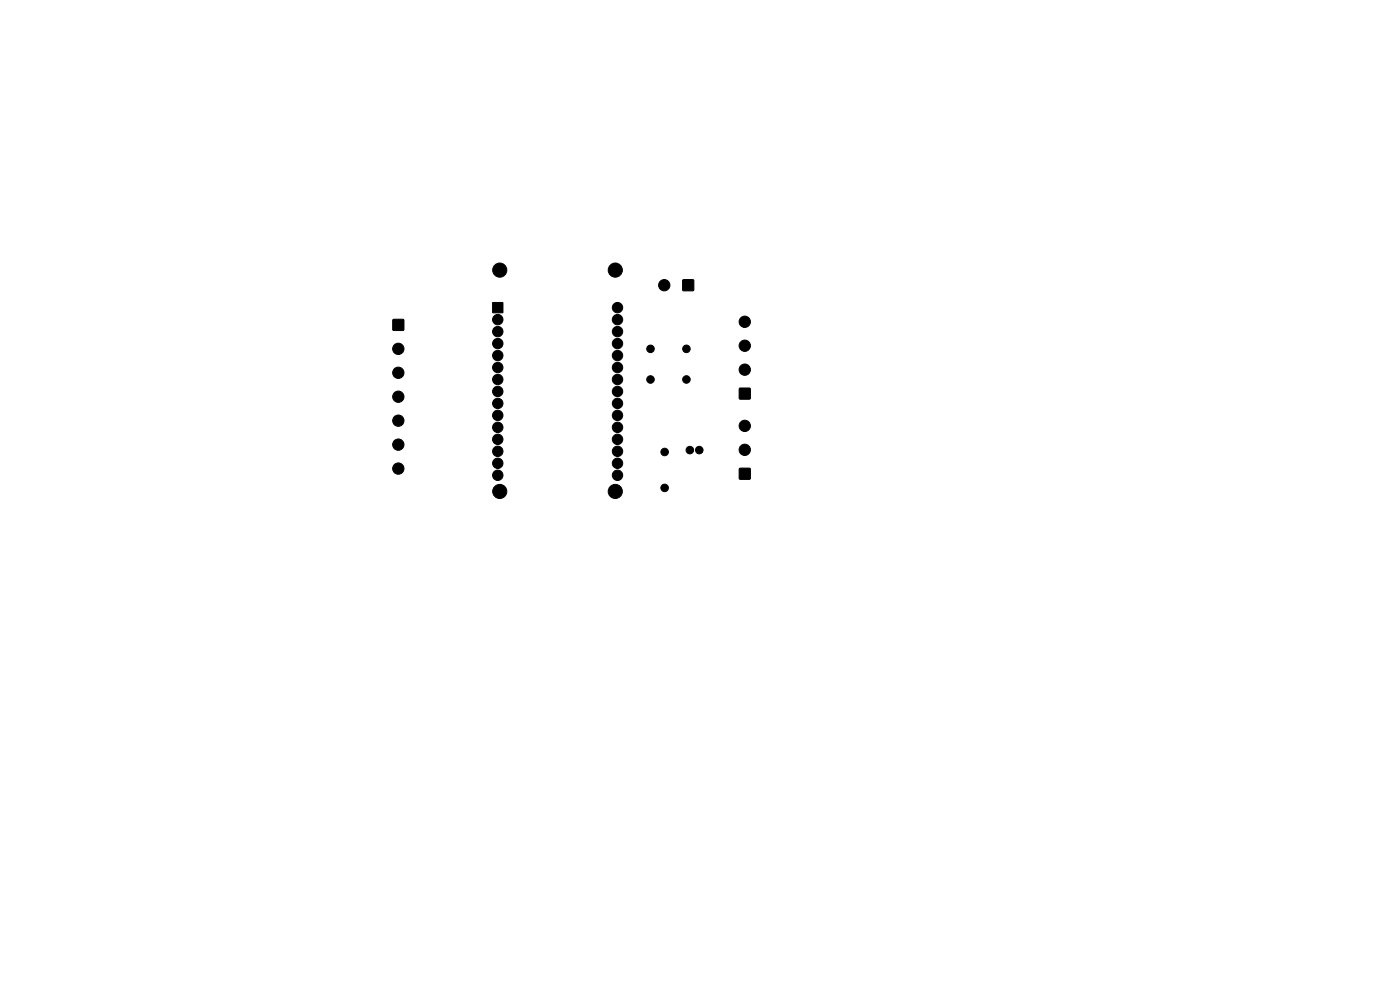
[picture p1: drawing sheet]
<svg xmlns="http://www.w3.org/2000/svg" width="297mm" height="210mm" viewBox="0 0 297 210" stroke-linecap="round" stroke-linejoin="round" font-family="sans-serif">
<g fill="#000" stroke="#000" stroke-width=".21">
<path d="M83.4 67.8h2.2v2.2h-2.2zM104.5 64.2h2.2v2.1h-2.2zM144.9 59.4h2.2v2.2h-2.2zM156.9 82.4h2.2v2.2h-2.2zM156.9 99.4h2.2v2.2h-2.2z"/>
<circle cx="106" cy="57.3" r="1.5"/>
<circle cx="130.5" cy="57.3" r="1.5"/>
<circle cx="84.5" cy="74" r="1.2"/>
<circle cx="84.5" cy="79.1" r="1.2"/>
<circle cx="105.6" cy="78" r="1.1"/>
<circle cx="105.6" cy="67.8" r="1.1"/>
<circle cx="105.6" cy="70.3" r="1.1"/>
<circle cx="105.6" cy="72.9" r="1.1"/>
<circle cx="105.6" cy="75.4" r="1.1"/>
<circle cx="131" cy="67.8" r="1.1"/>
<circle cx="131" cy="75.4" r="1.1"/>
<circle cx="131" cy="65.3" r="1.1"/>
<circle cx="131" cy="78" r="1.1"/>
<circle cx="131" cy="72.9" r="1.1"/>
<circle cx="131" cy="70.3" r="1.1"/>
<circle cx="138" cy="74" r=".8"/>
<circle cx="140.9" cy="60.5" r="1.2"/>
<circle cx="145.6" cy="74" r=".8"/>
<circle cx="158" cy="68.3" r="1.2"/>
<circle cx="158" cy="78.4" r="1.2"/>
<circle cx="158" cy="73.3" r="1.2"/>
<circle cx="84.5" cy="99.4" r="1.2"/>
<circle cx="84.5" cy="89.2" r="1.2"/>
<circle cx="84.5" cy="94.3" r="1.2"/>
<circle cx="84.5" cy="84.2" r="1.2"/>
<circle cx="105.6" cy="95.7" r="1.1"/>
<circle cx="105.6" cy="85.6" r="1.1"/>
<circle cx="105.6" cy="98.3" r="1.1"/>
<circle cx="105.6" cy="90.7" r="1.1"/>
<circle cx="105.6" cy="80.5" r="1.1"/>
<circle cx="105.6" cy="88.1" r="1.1"/>
<circle cx="105.6" cy="83" r="1.1"/>
<circle cx="105.6" cy="93.2" r="1.1"/>
<circle cx="131" cy="88.1" r="1.1"/>
<circle cx="131" cy="85.6" r="1.1"/>
<circle cx="131" cy="83" r="1.1"/>
<circle cx="131" cy="98.3" r="1.1"/>
<circle cx="131" cy="95.7" r="1.1"/>
<circle cx="131" cy="90.7" r="1.1"/>
<circle cx="131" cy="93.2" r="1.1"/>
<circle cx="131" cy="80.5" r="1.1"/>
<circle cx="138" cy="80.5" r=".8"/>
<circle cx="141" cy="95.9" r=".8"/>
<circle cx="145.6" cy="80.5" r=".8"/>
<circle cx="146.3" cy="95.5" r=".8"/>
<circle cx="148.3" cy="95.5" r=".8"/>
<circle cx="158" cy="90.3" r="1.2"/>
<circle cx="158" cy="95.4" r="1.2"/>
<circle cx="105.6" cy="100.8" r="1.1"/>
<circle cx="106" cy="104.2" r="1.5"/>
<circle cx="130.5" cy="104.2" r="1.5"/>
<circle cx="131" cy="100.8" r="1.1"/>
<circle cx="141" cy="103.5" r=".8"/>
</g>
</svg>
